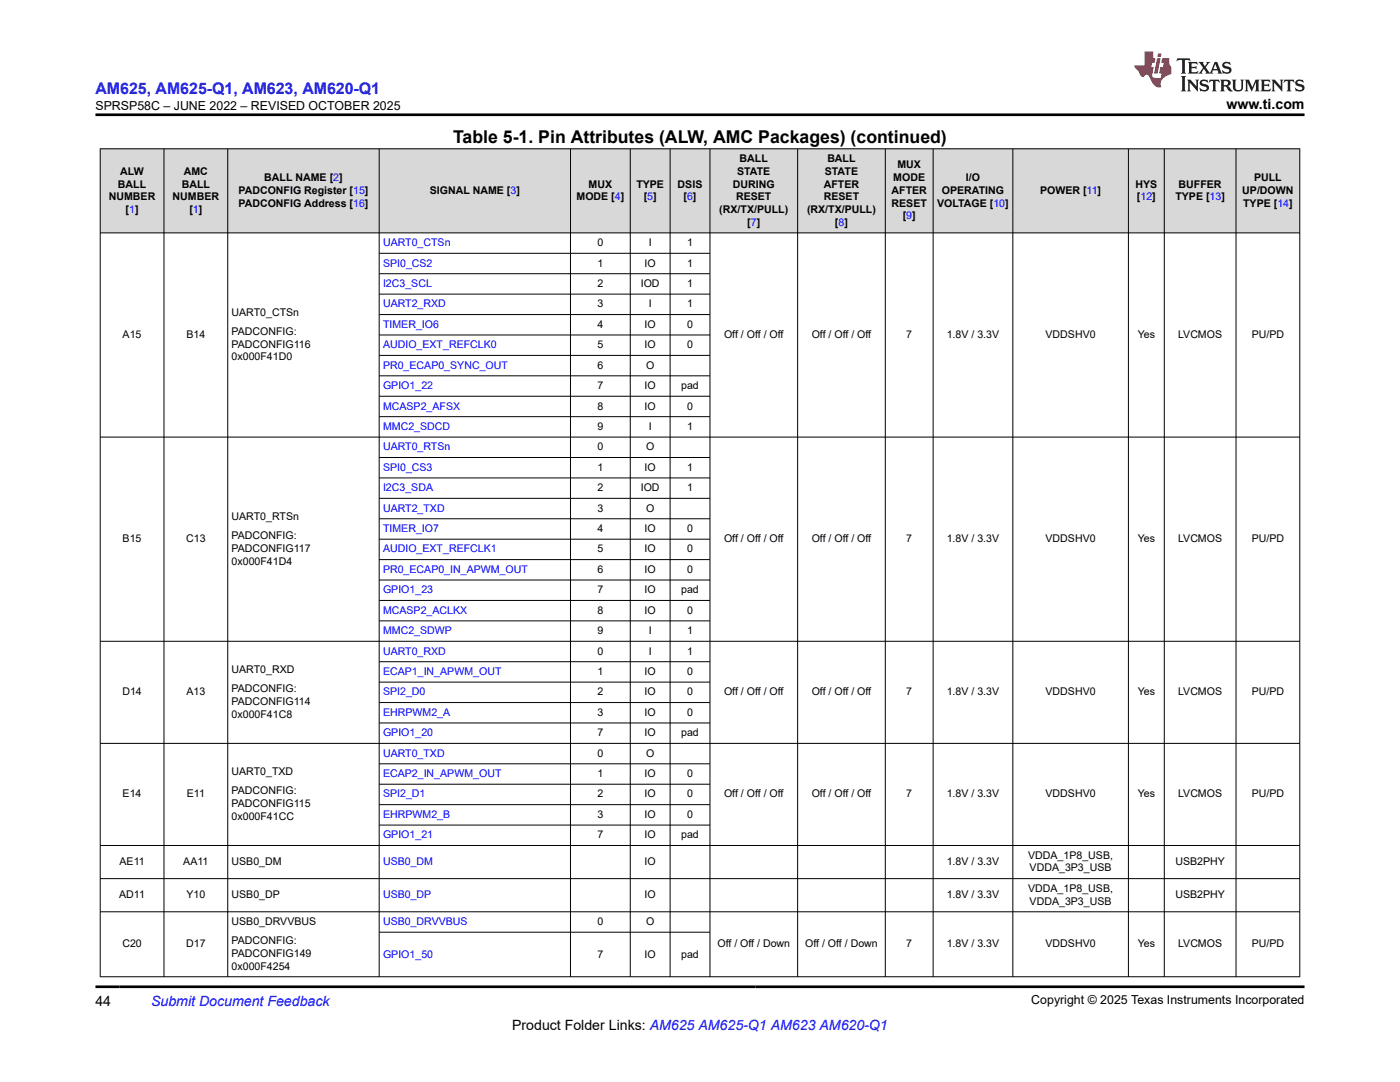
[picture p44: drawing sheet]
<svg xmlns="http://www.w3.org/2000/svg" width="279mm" height="216mm" viewBox="0 0 279 216" stroke-linecap="round" stroke-linejoin="round" font-family="sans-serif">
<defs><g id="words">
<text font-size="3.5" x="90.4" y="28.5">Table 5-1. Pin Attributes (ALW, AMC Packages) (continued)</text>
<text font-size="3.2" fill="#00f" x="19" y="18.7">AM625, AM625-Q1, AM623, AM620-Q1</text>
<g font-size="2.8">
<text x="244.8" y="21.8">www.ti.com</text>
<text x="19" y="200.7">44</text>
<text x="102.2" y="205.5">Product Folder Links: AM625 AM625-Q1 AM623 AM620-Q1</text>
</g>
<text font-size="2.8" fill="#00f" x="30.2" y="200.7">Submit Document Feedback</text>
<g font-size="2.5">
<text x="19" y="21.9">SPRSP58C – JUNE 2022 – REVISED OCTOBER 2025</text>
<text x="205.8" y="200.4">Copyright © 2025 Texas Instruments Incorporated</text>
</g>
<g font-size="2.1">
<text x="24" y="34.9">ALW</text>
<text x="36.7" y="34.9">AMC</text>
<text x="147.1" y="34.9">STATE</text>
<text x="147.6" y="32.3">BALL</text>
<text x="164.6" y="34.9">STATE</text>
<text x="165.1" y="32.3">BALL</text>
<text x="179.1" y="33.6">MUX</text>
<text x="21.7" y="40">NUMBER</text>
<text x="23.5" y="37.4">BALL</text>
<text x="34.4" y="40">NUMBER</text>
<text x="36.3" y="37.4">BALL</text>
<text x="47.6" y="38.7">PADCONFIG Register [15]</text>
<text x="47.6" y="41.2">PADCONFIG Address [16]</text>
<text x="52.7" y="36.2">BALL NAME [2]</text>
<text x="85.8" y="38.7">SIGNAL NAME [3]</text>
<text x="115.1" y="40">MODE [4]</text>
<text x="117.5" y="37.4">MUX</text>
<text x="127" y="37.4">TYPE</text>
<text x="128.5" y="40">[5]</text>
<text x="135.2" y="37.4">DSIS</text>
<text x="136.4" y="40">[6]</text>
<text x="146.3" y="37.4">DURING</text>
<text x="146.9" y="40">RESET</text>
<text x="164.4" y="40">RESET</text>
<text x="164.4" y="37.4">AFTER</text>
<text x="177.9" y="41.2">RESET</text>
<text x="177.9" y="38.7">AFTER</text>
<text x="178.3" y="36.2">MODE</text>
<text x="187" y="41.2">VOLTAGE [10]</text>
<text x="188" y="38.7">OPERATING</text>
<text x="192.8" y="36.2">I/O</text>
<text x="207.6" y="38.7">POWER [11]</text>
<text x="226.6" y="37.4">HYS</text>
<text x="226.9" y="40">[12]</text>
<text x="234.6" y="40">TYPE [13]</text>
<text x="235.2" y="37.4">BUFFER</text>
<text x="247.9" y="38.7">UP/DOWN</text>
<text x="248.1" y="41.2">TYPE [14]</text>
<text x="250.3" y="36.2">PULL</text>
<text x="25.1" y="42.5">[1]</text>
<text x="37.8" y="42.5">[1]</text>
<text x="143.6" y="42.5">(RX/TX/PULL)</text>
<text x="149.1" y="45">[7]</text>
<text x="161.1" y="42.5">(RX/TX/PULL)</text>
<text x="166.6" y="45">[8]</text>
<text x="180.2" y="43.8">[9]</text>
<text x="119.2" y="49.1">0</text>
<text x="119.2" y="53.2">1</text>
<text x="128.6" y="53.2">IO</text>
<text x="129.5" y="49.1">I</text>
<text x="137.1" y="49.1">1</text>
<text x="137.1" y="53.2">1</text>
<text x="119.2" y="57.3">2</text>
<text x="127.9" y="57.3">IOD</text>
<text x="137.1" y="57.3">1</text>
<text x="46.2" y="63">UART0_CTSn</text>
<text x="119.2" y="61.3">3</text>
<text x="119.2" y="65.4">4</text>
<text x="128.6" y="65.4">IO</text>
<text x="129.5" y="61.3">I</text>
<text x="137.1" y="61.3">1</text>
<text x="137.1" y="65.4">0</text>
<text x="24.5" y="67.5">A15</text>
<text x="37.2" y="67.5">B14</text>
<text x="46.2" y="66.8">PADCONFIG:</text>
<text x="46.2" y="69.4">PADCONFIG116</text>
<text x="46.2" y="71.9">0x000F41D0</text>
<text x="119.2" y="69.5">5</text>
<text x="128.6" y="69.5">IO</text>
<text x="137.1" y="69.5">0</text>
<text x="144.5" y="67.5">Off / Off / Off</text>
<text x="162" y="67.5">Off / Off / Off</text>
<text x="180.9" y="67.5">7</text>
<text x="188.9" y="67.5">1.8V / 3.3V</text>
<text x="208.7" y="67.5">VDDSHV0</text>
<text x="227.1" y="67.5">Yes</text>
<text x="235.1" y="67.5">LVCMOS</text>
<text x="249.8" y="67.5">PU/PD</text>
<text x="119.2" y="73.6">6</text>
<text x="119.2" y="77.6">7</text>
<text x="128.6" y="77.6">IO</text>
<text x="128.9" y="73.6">O</text>
<text x="135.9" y="77.6">pad</text>
<text x="119.2" y="81.7">8</text>
<text x="128.6" y="81.7">IO</text>
<text x="137.1" y="81.7">0</text>
<text x="119.2" y="85.8">9</text>
<text x="119.2" y="89.9">0</text>
<text x="128.9" y="89.9">O</text>
<text x="129.5" y="85.8">I</text>
<text x="137.1" y="85.8">1</text>
<text x="119.2" y="93.9">1</text>
<text x="128.6" y="93.9">IO</text>
<text x="137.1" y="93.9">1</text>
<text x="119.2" y="98">2</text>
<text x="127.9" y="98">IOD</text>
<text x="137.1" y="98">1</text>
<text x="46.2" y="103.8">UART0_RTSn</text>
<text x="46.2" y="107.6">PADCONFIG:</text>
<text x="119.2" y="102.1">3</text>
<text x="119.2" y="106.2">4</text>
<text x="128.6" y="106.2">IO</text>
<text x="128.9" y="102.1">O</text>
<text x="137.1" y="106.2">0</text>
<text x="24.5" y="108.2">B15</text>
<text x="37.1" y="108.2">C13</text>
<text x="46.2" y="110.1">PADCONFIG117</text>
<text x="46.2" y="112.6">0x000F41D4</text>
<text x="119.2" y="110.2">5</text>
<text x="128.6" y="110.2">IO</text>
<text x="137.1" y="110.2">0</text>
<text x="144.5" y="108.2">Off / Off / Off</text>
<text x="162" y="108.2">Off / Off / Off</text>
<text x="180.9" y="108.2">7</text>
<text x="188.9" y="108.2">1.8V / 3.3V</text>
<text x="208.7" y="108.2">VDDSHV0</text>
<text x="227.1" y="108.2">Yes</text>
<text x="235.1" y="108.2">LVCMOS</text>
<text x="249.8" y="108.2">PU/PD</text>
<text x="119.2" y="114.3">6</text>
<text x="119.2" y="118.4">7</text>
<text x="128.6" y="114.3">IO</text>
<text x="128.6" y="118.4">IO</text>
<text x="135.9" y="118.4">pad</text>
<text x="137.1" y="114.3">0</text>
<text x="119.2" y="122.5">8</text>
<text x="128.6" y="122.5">IO</text>
<text x="137.1" y="122.5">0</text>
<text x="119.2" y="126.5">9</text>
<text x="119.2" y="130.6">0</text>
<text x="129.5" y="126.5">I</text>
<text x="129.5" y="130.6">I</text>
<text x="137.1" y="126.5">1</text>
<text x="137.1" y="130.6">1</text>
<text x="46.2" y="134.3">UART0_RXD</text>
<text x="119.2" y="134.7">1</text>
<text x="128.6" y="134.7">IO</text>
<text x="137.1" y="134.7">0</text>
<text x="24.4" y="138.8">D14</text>
<text x="37.2" y="138.8">A13</text>
<text x="46.2" y="138.1">PADCONFIG:</text>
<text x="46.2" y="140.7">PADCONFIG114</text>
<text x="46.2" y="143.2">0x000F41C8</text>
<text x="119.2" y="138.8">2</text>
<text x="119.2" y="142.8">3</text>
<text x="128.6" y="138.8">IO</text>
<text x="128.6" y="142.8">IO</text>
<text x="137.1" y="138.8">0</text>
<text x="137.1" y="142.8">0</text>
<text x="144.5" y="138.8">Off / Off / Off</text>
<text x="162" y="138.8">Off / Off / Off</text>
<text x="180.9" y="138.8">7</text>
<text x="188.9" y="138.8">1.8V / 3.3V</text>
<text x="208.7" y="138.8">VDDSHV0</text>
<text x="227.1" y="138.8">Yes</text>
<text x="235.1" y="138.8">LVCMOS</text>
<text x="249.8" y="138.8">PU/PD</text>
<text x="119.2" y="146.9">7</text>
<text x="128.6" y="146.9">IO</text>
<text x="135.9" y="146.9">pad</text>
<text x="46.2" y="154.7">UART0_TXD</text>
<text x="119.2" y="151">0</text>
<text x="119.2" y="155.1">1</text>
<text x="128.6" y="155.1">IO</text>
<text x="128.9" y="151">O</text>
<text x="137.1" y="155.1">0</text>
<text x="24.5" y="159.1">E14</text>
<text x="37.3" y="159.1">E11</text>
<text x="46.2" y="158.5">PADCONFIG:</text>
<text x="46.2" y="161">PADCONFIG115</text>
<text x="119.2" y="159.1">2</text>
<text x="128.6" y="159.1">IO</text>
<text x="137.1" y="159.1">0</text>
<text x="144.5" y="159.1">Off / Off / Off</text>
<text x="162" y="159.1">Off / Off / Off</text>
<text x="180.9" y="159.1">7</text>
<text x="188.9" y="159.1">1.8V / 3.3V</text>
<text x="208.7" y="159.1">VDDSHV0</text>
<text x="227.1" y="159.1">Yes</text>
<text x="235.1" y="159.1">LVCMOS</text>
<text x="249.8" y="159.1">PU/PD</text>
<text x="46.2" y="163.6">0x000F41CC</text>
<text x="119.2" y="163.2">3</text>
<text x="119.2" y="167.3">7</text>
<text x="128.6" y="163.2">IO</text>
<text x="128.6" y="167.3">IO</text>
<text x="135.9" y="167.3">pad</text>
<text x="137.1" y="163.2">0</text>
<text x="23.9" y="172.6">AE11</text>
<text x="36.6" y="172.6">AA11</text>
<text x="46.2" y="172.6">USB0_DM</text>
<text x="128.6" y="172.6">IO</text>
<text x="188.9" y="172.6">1.8V / 3.3V</text>
<text x="205.2" y="171.4">VDDA_1P8_USB,</text>
<text x="205.5" y="173.9">VDDA_3P3_USB</text>
<text x="234.6" y="172.6">USB2PHY</text>
<text x="23.8" y="179.2">AD11</text>
<text x="37.2" y="179.2">Y10</text>
<text x="46.2" y="179.2">USB0_DP</text>
<text x="128.6" y="179.2">IO</text>
<text x="188.9" y="179.2">1.8V / 3.3V</text>
<text x="205.2" y="178">VDDA_1P8_USB,</text>
<text x="234.6" y="179.2">USB2PHY</text>
<text x="46.2" y="184.6">USB0_DRVVBUS</text>
<text x="119.2" y="184.6">0</text>
<text x="128.9" y="184.6">O</text>
<text x="205.5" y="180.5">VDDA_3P3_USB</text>
<text x="24.4" y="189">C20</text>
<text x="37.1" y="189">D17</text>
<text x="46.2" y="188.4">PADCONFIG:</text>
<text x="46.2" y="190.9">PADCONFIG149</text>
<text x="119.2" y="191.1">7</text>
<text x="128.6" y="191.1">IO</text>
<text x="135.9" y="191.1">pad</text>
<text x="143.2" y="189">Off / Off / Down</text>
<text x="160.7" y="189">Off / Off / Down</text>
<text x="180.9" y="189">7</text>
<text x="188.9" y="189">1.8V / 3.3V</text>
<text x="208.7" y="189">VDDSHV0</text>
<text x="227.1" y="189">Yes</text>
<text x="235.1" y="189">LVCMOS</text>
<text x="249.8" y="189">PU/PD</text>
<text x="46.2" y="193.5">0x000F4254</text>
</g>
<g font-size="2.1" fill="#00f">
<text x="76.4" y="49.1">UART0_CTSn</text>
<text x="76.4" y="53.2">SPI0_CS2</text>
<text x="76.4" y="57.3">I2C3_SCL</text>
<text x="76.4" y="61.3">UART2_RXD</text>
<text x="76.4" y="65.4">TIMER_IO6</text>
<text x="76.4" y="69.5">AUDIO_EXT_REFCLK0</text>
<text x="76.4" y="73.6">PR0_ECAP0_SYNC_OUT</text>
<text x="76.4" y="77.6">GPIO1_22</text>
<text x="76.4" y="81.7">MCASP2_AFSX</text>
<text x="76.4" y="85.8">MMC2_SDCD</text>
<text x="76.4" y="89.9">UART0_RTSn</text>
<text x="76.4" y="93.9">SPI0_CS3</text>
<text x="76.4" y="98">I2C3_SDA</text>
<text x="76.4" y="102.1">UART2_TXD</text>
<text x="76.4" y="106.2">TIMER_IO7</text>
<text x="76.4" y="110.2">AUDIO_EXT_REFCLK1</text>
<text x="76.4" y="114.3">PR0_ECAP0_IN_APWM_OUT</text>
<text x="76.4" y="118.4">GPIO1_23</text>
<text x="76.4" y="122.5">MCASP2_ACLKX</text>
<text x="76.4" y="126.5">MMC2_SDWP</text>
<text x="76.4" y="130.6">UART0_RXD</text>
<text x="76.4" y="134.7">ECAP1_IN_APWM_OUT</text>
<text x="76.4" y="138.8">SPI2_D0</text>
<text x="76.4" y="142.8">EHRPWM2_A</text>
<text x="76.4" y="146.9">GPIO1_20</text>
<text x="76.4" y="151">UART0_TXD</text>
<text x="76.4" y="155.1">ECAP2_IN_APWM_OUT</text>
<text x="76.4" y="159.1">SPI2_D1</text>
<text x="76.4" y="163.2">EHRPWM2_B</text>
<text x="76.4" y="167.3">GPIO1_21</text>
<text x="76.4" y="172.6">USB0_DM</text>
<text x="76.4" y="179.2">USB0_DP</text>
<text x="76.4" y="184.6">USB0_DRVVBUS</text>
<text x="76.4" y="191.1">GPIO1_50</text>
</g>
</g></defs>
<g fill="#d8d8d8">
<path d="M20 29.7h239.4v16.8h-239.4z" fill-rule="evenodd"/>
<path d="M20.1 29.8h12.6v16.6h-12.6z" fill-rule="evenodd"/>
<path d="M32.8 29.8h12.6v16.6h-12.6z" fill-rule="evenodd"/>
<path d="M45.5 29.8h30.1v16.6h-30.1z" fill-rule="evenodd"/>
<path d="M75.7 29.8h38.1v16.6h-38.1z" fill-rule="evenodd"/>
<path d="M113.9 29.8h11.8v16.6h-11.8z" fill-rule="evenodd"/>
<path d="M125.8 29.8h7.9v16.6h-7.9z" fill-rule="evenodd"/>
<path d="M133.8 29.8h7.8v16.6h-7.8z" fill-rule="evenodd"/>
<path d="M141.7 29.8h17.4v16.6h-17.4z" fill-rule="evenodd"/>
<path d="M159.2 29.8h17.4v16.6h-17.4z" fill-rule="evenodd"/>
<path d="M176.7 29.8h9.5v16.6h-9.5z" fill-rule="evenodd"/>
<path d="M186.3 29.8h15.8v16.6h-15.8z" fill-rule="evenodd"/>
<path d="M202.2 29.8h22.9v16.6h-22.9z" fill-rule="evenodd"/>
<path d="M225.3 29.8h7v16.6h-7z" fill-rule="evenodd"/>
<path d="M232.4 29.8h14.2v16.6h-14.2z" fill-rule="evenodd"/>
<path d="M246.7 29.8h12.6v16.6h-12.6z" fill-rule="evenodd"/>
</g>
<g fill="none" stroke="#000" stroke-width=".2">
<path d="M19.9 29.7h239.6M20 29.6v165.4M32.7 29.6v165.4M45.5 29.6v165.4M75.7 29.6v165.4M113.9 29.6v165.4M125.8 29.6v165.4M133.7 29.6v165.4M141.7 29.6v165.4M159.2 29.6v165.4M176.7 29.6v165.4M186.2 29.6v165.4"/>
<path d="M202.1 29.6v165.4M225.2 29.6v165.4M232.4 29.6v165.4M246.7 29.6v165.4M259.4 29.6v165.4M19.9 46.5h239.6M75.7 50.5h66M75.7 54.6h66M75.7 58.7h66M75.7 62.8h66M75.7 66.8h66M75.7 70.9h66"/>
<path d="M75.7 75h66M75.7 79.1h66M19.9 87.2h239.6M75.7 83.1h66M75.7 91.3h66M75.7 95.4h66M75.7 99.4h66M75.7 103.5h66M75.7 107.6h66M75.7 111.7h66M75.7 115.7h66M75.7 119.8h66"/>
<path d="M19.9 128h239.6M75.7 123.9h66M75.7 132h66M75.7 136.1h66M19.9 148.3h239.6M75.7 140.2h66M75.7 144.3h66M75.7 152.4h66M75.7 156.5h66M19.9 168.7h239.6M19.9 175.3h239.6M75.7 160.6h66"/>
<path d="M75.7 164.6h66M19.9 181.9h239.6M19.9 194.9h239.6M75.7 186h66"/>
</g>
<path d="M235 11.6l-.2 .6 .5-.2h.6v.1v2.2l-.2 .4h1l-.2-.4v-2.2v-.1h.5l.6 .2-.2-.6zM237.1 12.4l.2 .3v1.6l-.2 .4h1.9l.1-.6a1.08 1.08 0 0 1-1.3 .2v-.7h.6l.4 .2v-.7l-.4 .2h-.6v-.5l.2-.2a1 1 0 0 1 1 .3l-.1-.5zM239.2 12.4l.9 1.1-1 1.2h.9l-.2-.2 .5-.8 .4 .8-.2 .2h1.6l-.2-.2 .2-.5h.9l.1 .5-.1 .2h.9l-.2-.4-.8-1.9h-.5l-.9 2.1-.9-1.1 .9-1h-.8l.2 .2-.4 .6-.4-.6 .2-.2zM242.5 12.8l.4 1h-.7zM244.2 12.5a.65 .65 0 0 0-.2 .7 .65 .65 0 0 0 .6 .5l.6 .1 .1 .3a.79 .79 0 0 1-.7 .4 .79 .79 0 0 1-.7-.5l.1 .7 .2-.1a.93 .93 0 0 0 1.1 0 .93 .93 0 0 0 .4-.9 1.46 1.46 0 0 0-1.2-.6l-.1-.3a1.09 1.09 0 0 1 1.2 .2l-.2-.6-.1 .1-.5-.2zM235.7 15.2l.2 .4v2.2l-.2 .4h1l-.2-.4v-2.2l.2-.4zM236.9 15.9l.2 .4v1.5l-.2 .4h.8l-.3-.4 .1-1.3 1.6 1.8v-2l.2-.4h-.7l.1 .2 .1 1.1-1.2-1.3zM239.7 16a.65 .65 0 0 0-.2 .8 .65 .65 0 0 0 .6 .4l.6 .2 .1 .2a.79 .79 0 0 1-.7 .4 .79 .79 0 0 1-.7-.5l.1 .7 .2-.1a.93 .93 0 0 0 1.1 .1 .93 .93 0 0 0 .4-1 1.46 1.46 0 0 0-1.2-.5l-.1-.4a1.09 1.09 0 0 1 1.2 .2l-.1-.6-.2 .1-.5-.1zM241.4 15.9l-.1 .6a.63 .63 0 0 1 .8-.3v1.6l-.3 .4h1l-.2-.4v-1.6a.66 .66 0 0 1 .8 .3l-.1-.6zM243.5 15.9l.2 .4v1.5l-.2 .4h1l-.2-.2-.1-.7h.5l.1 .2a.79 .79 0 0 0 1.2 .6l-1-.9a.61 .61 0 0 0 .6-.6 .61 .61 0 0 0-.5-.7zM244.3 16.2h.1a.47 .47 0 0 1 .5 .1 .47 .47 0 0 1 .1 .5l-.1 .1-.7 .1zM245.8 15.9l.2 .2a2.27 2.27 0 0 0 .4 2 1.04 1.04 0 0 0 1.7-.7v-1.3l.2-.2h-.8l.2 .4v1.1a.6 .6 0 0 1-.6 .6 .6 .6 0 0 1-.6-.6v-1.1l.3-.4zM248.4 15.9l.2 .4v1.5l-.2 .4h.8l-.3-.4v-1.4l.9 1.9 .9-1.9v1.4l-.3 .4h1l-.2-.4v-1.5l.2-.4h-.8l-.7 1.5-.6-1.5zM251.6 15.9l.2 .4v1.5l-.2 .4h1.9l.1-.6a1.09 1.09 0 0 1-1.3 .2v-.7h.6l.4 .2v-.6l-.4 .2h-.6v-.6l.2-.1a1.01 1.01 0 0 1 1 .3l-.1-.6zM253.7 15.9l.3 .4v1.5l-.3 .4h.8l-.2-.4v-1.3l1.6 1.8v-2l.2-.4h-.7l.2 .2v1.1l-1.2-1.3zM256.3 15.9l-.1 .6a.63 .63 0 0 1 .8-.3v1.6l-.3 .4h1l-.2-.4v-1.6a.66 .66 0 0 1 .8 .3l-.1-.6zM258.7 16a.65 .65 0 0 0-.2 .8 .65 .65 0 0 0 .6 .4l.6 .2 .2 .2a.79 .79 0 0 1-.7 .4 .79 .79 0 0 1-.7-.5l.1 .7 .2-.1a.93 .93 0 0 0 1 .1 .93 .93 0 0 0 .5-1 1.46 1.46 0 0 0-1.3-.5v-.4a1.09 1.09 0 0 1 1.2 .2l-.2-.6-.2 .1-.5-.1z" fill="#231f20"/>
<path d="M228.4 10.3v2.7h-2l.1 .4 .8 1a.95 .95 0 0 0 1 .9 .59 .59 0 0 1 .5-.4 .59 .59 0 0 1 .5 .3l.4 .8a1.59 1.59 0 0 0 2.1 1.4 1.61 1.61 0 0 1 1-2.3l1-.3-.1-1.5a1.59 1.59 0 0 1-.3-1.7h-1.5l-.2 .9h.6l-.2 .9h-.5l-.2 .9v.3l.4 .1-.1 .9h-.7a.73 .73 0 0 1-1-.7l.3-1.5h-.5l.1-.9h.5l.2-.9h-.5v-1.3zM230.9 11.6l-.6 3.1h.7l.6-3.1zM231.1 10.7l-.1 .6h.7l.1-.6z" fill="#ed1c24"/>
<path d="M19 22.9h241.3M19 196.9h241.3" fill="none" stroke="#000" stroke-width=".53"/>
<use href="#words"/>
</svg>
